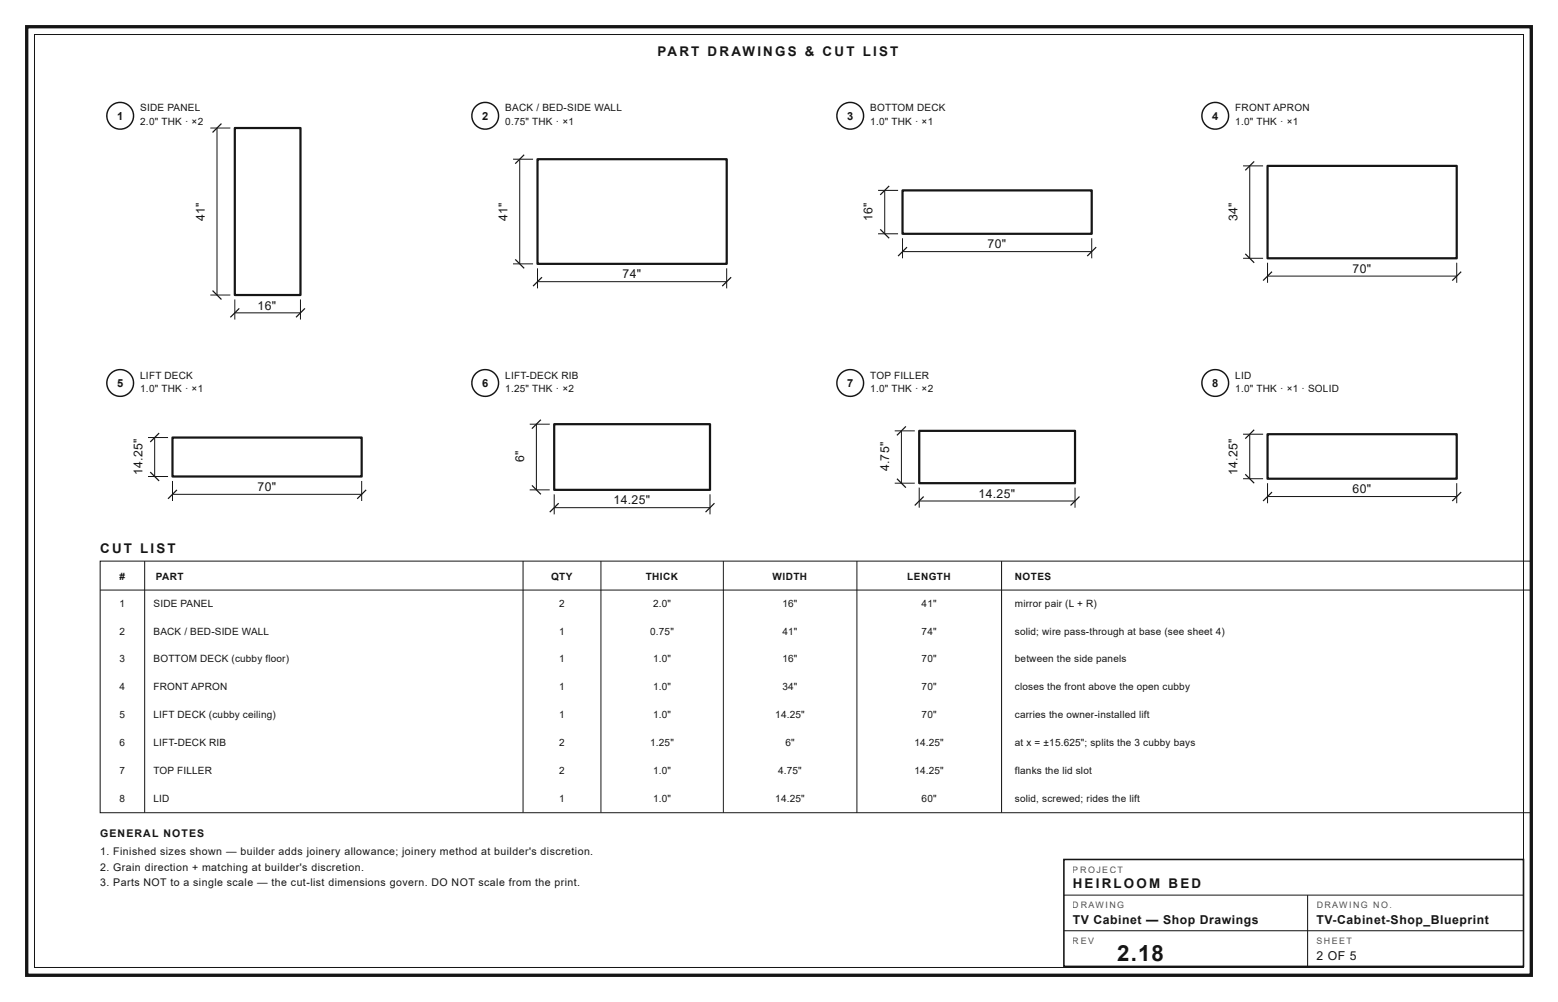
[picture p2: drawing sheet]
<svg xmlns="http://www.w3.org/2000/svg" width="356mm" height="229mm" viewBox="0 0 356 229" stroke-linecap="round" stroke-linejoin="round" font-family="sans-serif">
<defs><g id="words">
<text font-size="5.1" fill="#11161d" x="255" y="219.2">2.18</text>
<g font-size="3" fill="#11161d">
<text x="150.1" y="12.7">PART DRAWINGS &amp; CUT LIST</text>
<text x="22.9" y="126.2">CUT LIST</text>
<text x="244.9" y="202.7">HEIRLOOM BED</text>
</g>
<g font-size="2.8" fill="#11161d">
<text x="46.7" y="50.4" transform="rotate(-90 46.7 50.4)">41&quot;</text>
<text x="115.8" y="50.4" transform="rotate(-90 115.8 50.4)">41&quot;</text>
<text x="199.1" y="50.4" transform="rotate(-90 199.1 50.4)">16&quot;</text>
<text x="282.4" y="50.4" transform="rotate(-90 282.4 50.4)">34&quot;</text>
<text x="225.4" y="56.6">70&quot;</text>
<text x="142.1" y="63.5">74&quot;</text>
<text x="308.7" y="62.2">70&quot;</text>
<text x="58.8" y="70.6">16&quot;</text>
<text x="119.6" y="105.5" transform="rotate(-90 119.6 105.5)">6&quot;</text>
<text x="202.9" y="107.5" transform="rotate(-90 202.9 107.5)">4.75&quot;</text>
<text x="32.5" y="108.4" transform="rotate(-90 32.5 108.4)">14.25&quot;</text>
<text x="58.8" y="112">70&quot;</text>
<text x="223.4" y="113.5">14.25&quot;</text>
<text x="282.4" y="108.4" transform="rotate(-90 282.4 108.4)">14.25&quot;</text>
<text x="308.7" y="112.5">60&quot;</text>
<text x="140" y="115.1">14.25&quot;</text>
<text x="244.9" y="210.8">TV Cabinet — Shop Drawings</text>
<text x="300.5" y="210.8">TV-Cabinet-Shop_Blueprint</text>
<text x="300.5" y="218.9">2 OF 5</text>
</g>
<g font-size="2.5" fill="#11161d">
<text x="26.7" y="27.4">1</text>
<text x="110" y="27.4">2</text>
<text x="193.3" y="27.4">3</text>
<text x="276.7" y="27.4">4</text>
<text x="26.7" y="88.4">5</text>
<text x="110" y="88.4">6</text>
<text x="193.3" y="88.4">7</text>
<text x="276.7" y="88.4">8</text>
</g>
<g font-size="2.4" fill="#11161d">
<text x="22.9" y="191">GENERAL NOTES</text>
<text x="22.9" y="195.1">1. Finished sizes shown — builder adds joinery allowance; joinery method at builder's discretion.</text>
<text x="22.9" y="198.6">2. Grain direction + matching at builder's discretion.</text>
<text x="22.9" y="202.2">3. Parts NOT to a single scale — the cut-list dimensions govern. DO NOT scale from the print.</text>
</g>
<g font-size="2.3" fill="#11161d">
<text x="32" y="25.4">SIDE PANEL</text>
<text x="32" y="28.4">2.0&quot; THK · ×2</text>
<text x="115.3" y="25.4">BACK / BED-SIDE WALL</text>
<text x="115.3" y="28.4">0.75&quot; THK · ×1</text>
<text x="198.6" y="25.4">BOTTOM DECK</text>
<text x="198.6" y="28.4">1.0&quot; THK · ×1</text>
<text x="281.9" y="25.4">FRONT APRON</text>
<text x="281.9" y="28.4">1.0&quot; THK · ×1</text>
<text x="32" y="86.4">LIFT DECK</text>
<text x="32" y="89.4">1.0&quot; THK · ×1</text>
<text x="115.3" y="86.4">LIFT-DECK RIB</text>
<text x="115.3" y="89.4">1.25&quot; THK · ×2</text>
<text x="198.6" y="86.4">TOP FILLER</text>
<text x="198.6" y="89.4">1.0&quot; THK · ×2</text>
<text x="281.9" y="86.4">LID</text>
<text x="281.9" y="89.4">1.0&quot; THK · ×1 · SOLID</text>
<text x="27.3" y="132.3">#</text>
<text x="35.6" y="132.3">PART</text>
<text x="125.8" y="132.3">QTY</text>
<text x="147.4" y="132.3">THICK</text>
<text x="176.3" y="132.3">WIDTH</text>
<text x="207.1" y="132.3">LENGTH</text>
<text x="231.6" y="132.3">NOTES</text>
<text x="27.3" y="138.4">1</text>
<text x="35" y="138.4">SIDE PANEL</text>
<text x="127.6" y="138.4">2</text>
<text x="149.1" y="138.4">2.0&quot;</text>
<text x="178.6" y="138.4">16&quot;</text>
<text x="210.4" y="138.4">41&quot;</text>
<text x="231.6" y="138.4">mirror pair (L + R)</text>
<text x="27.3" y="144.8">2</text>
<text x="35" y="144.8">BACK / BED-SIDE WALL</text>
<text x="127.6" y="144.8">1</text>
<text x="148.4" y="144.8">0.75&quot;</text>
<text x="178.6" y="144.8">41&quot;</text>
<text x="210.4" y="144.8">74&quot;</text>
<text x="231.6" y="144.8">solid; wire pass-through at base (see sheet 4)</text>
<text x="27.3" y="151.1">3</text>
<text x="35" y="151.1">BOTTOM DECK (cubby floor)</text>
<text x="127.6" y="151.1">1</text>
<text x="149.1" y="151.1">1.0&quot;</text>
<text x="178.6" y="151.1">16&quot;</text>
<text x="210.4" y="151.1">70&quot;</text>
<text x="231.6" y="151.1">between the side panels</text>
<text x="27.3" y="157.5">4</text>
<text x="35" y="157.5">FRONT APRON</text>
<text x="127.6" y="157.5">1</text>
<text x="149.1" y="157.5">1.0&quot;</text>
<text x="178.6" y="157.5">34&quot;</text>
<text x="210.4" y="157.5">70&quot;</text>
<text x="231.6" y="157.5">closes the front above the open cubby</text>
<text x="27.3" y="163.8">5</text>
<text x="35" y="163.8">LIFT DECK (cubby ceiling)</text>
<text x="127.6" y="163.8">1</text>
<text x="149.1" y="163.8">1.0&quot;</text>
<text x="177" y="163.8">14.25&quot;</text>
<text x="210.4" y="163.8">70&quot;</text>
<text x="231.6" y="163.8">carries the owner-installed lift</text>
<text x="27.3" y="170.2">6</text>
<text x="35" y="170.2">LIFT-DECK RIB</text>
<text x="127.6" y="170.2">2</text>
<text x="148.4" y="170.2">1.25&quot;</text>
<text x="179.3" y="170.2">6&quot;</text>
<text x="208.7" y="170.2">14.25&quot;</text>
<text x="231.6" y="170.2">at x = ±15.625&quot;; splits the 3 cubby bays</text>
<text x="27.3" y="176.5">7</text>
<text x="35" y="176.5">TOP FILLER</text>
<text x="127.6" y="176.5">2</text>
<text x="149.1" y="176.5">1.0&quot;</text>
<text x="177.6" y="176.5">4.75&quot;</text>
<text x="208.7" y="176.5">14.25&quot;</text>
<text x="231.6" y="176.5">flanks the lid slot</text>
<text x="27.3" y="182.9">8</text>
<text x="35" y="182.9">LID</text>
<text x="127.6" y="182.9">1</text>
<text x="149.1" y="182.9">1.0&quot;</text>
<text x="177" y="182.9">14.25&quot;</text>
<text x="210.4" y="182.9">60&quot;</text>
<text x="231.6" y="182.9">solid, screwed; rides the lift</text>
</g>
<g font-size="2" fill="#11161d">
<text x="244.9" y="199.1">PROJECT</text>
<text x="244.9" y="207.3">DRAWING</text>
<text x="300.5" y="207.3">DRAWING NO.</text>
<text x="244.9" y="215.4">REV</text>
<text x="300.5" y="215.4">SHEET</text>
</g>
</g></defs>
<path d="M6.1 6.1h343.4v216.4h-343.4z" fill="none" stroke="#11161d" stroke-width=".76" stroke-linecap="butt"/>
<path d="M7.9 7.9h339.8v212.8h-339.8z" fill="none" stroke="#11161d" stroke-width=".23"/>
<circle cx="27.4" cy="26.4" r="3" fill="#fff"/>
<circle cx="27.4" cy="26.4" r="3" fill="none" stroke="#11161d" stroke-width=".33"/>
<path d="M53.6 29.2h15v38.1h-15z" fill="none" stroke="#11161d" stroke-width=".51"/>
<path d="M48 29.2h4.6M49.5 29.2v38.1M48 67.3h4.6M53.6 68.3v4.6M53.6 71.4h15M68.6 68.3v4.6" fill="none" stroke="#11161d" stroke-width=".23"/>
<path d="M50.5 28.2l-2 2M48.5 66.3l2 2M54.6 70.4l-2 2M69.6 70.4l-2 2" fill="none" stroke="#11161d" stroke-width=".28"/>
<circle cx="110.7" cy="26.4" r="3" fill="#fff"/>
<circle cx="110.7" cy="26.4" r="3" fill="none" stroke="#11161d" stroke-width=".33"/>
<path d="M122.7 36.3h43.2v23.9h-43.2z" fill="none" stroke="#11161d" stroke-width=".51"/>
<path d="M117.1 36.3h4.6M118.6 36.3v23.9M117.1 60.2h4.6M122.7 61.2v4.6M122.7 64.3h43.2M165.9 61.2v4.6" fill="none" stroke="#11161d" stroke-width=".23"/>
<path d="M119.6 35.3l-2 2M117.6 59.2l2 2M123.7 63.2l-2 2.1M166.9 63.2l-2.1 2.1" fill="none" stroke="#11161d" stroke-width=".28"/>
<circle cx="194.1" cy="26.4" r="3" fill="#fff"/>
<circle cx="194.1" cy="26.4" r="3" fill="none" stroke="#11161d" stroke-width=".33"/>
<path d="M206 43.4h43.2v9.9h-43.2z" fill="none" stroke="#11161d" stroke-width=".51"/>
<path d="M200.4 43.4h4.6M200.4 53.3h4.6M201.9 43.4v9.9M206 54.4v4.5M206 57.4h43.2M249.2 54.4v4.5" fill="none" stroke="#11161d" stroke-width=".23"/>
<path d="M200.9 52.3l2 2.1M202.9 42.4l-2 2M207 56.4l-2 2M250.2 56.4l-2 2" fill="none" stroke="#11161d" stroke-width=".28"/>
<circle cx="277.4" cy="26.4" r="3" fill="#fff"/>
<circle cx="277.4" cy="26.4" r="3" fill="none" stroke="#11161d" stroke-width=".33"/>
<path d="M289.3 37.8h43.2v21.1h-43.2z" fill="none" stroke="#11161d" stroke-width=".51"/>
<path d="M283.7 37.8h4.6M285.2 37.8v21.1M283.7 58.9h4.6M289.3 59.9v4.6M332.5 59.9v4.6M289.3 63h43.2" fill="none" stroke="#11161d" stroke-width=".23"/>
<path d="M286.3 36.8l-2.1 2.1M284.2 57.9l2.1 2M290.3 62l-2 2M333.5 62l-2 2" fill="none" stroke="#11161d" stroke-width=".28"/>
<circle cx="27.4" cy="87.4" r="3" fill="#fff"/>
<circle cx="27.4" cy="87.4" r="3" fill="none" stroke="#11161d" stroke-width=".33"/>
<path d="M39.4 99.8h43.1v8.9h-43.1z" fill="none" stroke="#11161d" stroke-width=".51"/>
<path d="M33.8 99.8h4.6M35.3 99.8v8.9M33.8 108.7h4.6M39.4 109.7v4.6M39.4 112.8h43.1M82.5 109.7v4.6" fill="none" stroke="#11161d" stroke-width=".23"/>
<path d="M36.3 98.8l-2 2M34.3 107.7l2 2M40.4 111.8l-2 2M83.6 111.8l-2.1 2" fill="none" stroke="#11161d" stroke-width=".28"/>
<circle cx="110.7" cy="87.4" r="3" fill="#fff"/>
<circle cx="110.7" cy="87.4" r="3" fill="none" stroke="#11161d" stroke-width=".33"/>
<path d="M126.5 96.8h35.6v15h-35.6z" fill="none" stroke="#11161d" stroke-width=".51"/>
<path d="M120.9 96.8h4.6M122.4 96.8v15M120.9 111.8h4.6M126.5 112.8v4.5M126.5 115.8h35.6M162.1 112.8v4.5" fill="none" stroke="#11161d" stroke-width=".23"/>
<path d="M123.4 95.8l-2 2M121.4 110.7l2 2.1M127.5 114.8l-2 2M163.1 114.8l-2.1 2" fill="none" stroke="#11161d" stroke-width=".28"/>
<circle cx="194.1" cy="87.4" r="3" fill="#fff"/>
<circle cx="194.1" cy="87.4" r="3" fill="none" stroke="#11161d" stroke-width=".33"/>
<path d="M209.8 98.3h35.6v11.9h-35.6z" fill="none" stroke="#11161d" stroke-width=".51"/>
<path d="M204.2 98.3h4.6M205.7 98.3v11.9M204.2 110.2h4.6M209.8 111.3v4.5M209.8 114.3h35.6M245.4 111.3v4.5" fill="none" stroke="#11161d" stroke-width=".23"/>
<path d="M206.8 97.3l-2.1 2M204.7 109.2l2.1 2.1M210.8 113.3l-2 2M246.4 113.3l-2.1 2" fill="none" stroke="#11161d" stroke-width=".28"/>
<circle cx="277.4" cy="87.4" r="3" fill="#fff"/>
<circle cx="277.4" cy="87.4" r="3" fill="none" stroke="#11161d" stroke-width=".33"/>
<path d="M289.3 99.1h43.2v10.1h-43.2z" fill="none" stroke="#11161d" stroke-width=".51"/>
<g fill="none" stroke="#11161d" stroke-width=".23">
<path d="M283.7 99.1h4.6M285.2 99.1v10.1M283.7 109.2h4.6M289.3 110.2v4.6M289.3 113.3h43.2M332.5 110.2v4.6M22.9 128h326.6v57.4h-326.6zM22.9 134.6h326.6M33 128v57.4M119.4 128v57.4M137.2 128v57.4M165.1 128v57.4"/>
<path d="M195.6 128v57.4M228.6 128v57.4"/>
</g>
<path d="M286.3 98l-2.1 2.1M284.2 108.2l2.1 2M290.3 112.3l-2 2M333.5 112.3l-2 2" fill="none" stroke="#11161d" stroke-width=".28"/>
<path d="M242.8 196.1h104.9v24.4h-104.9z" fill="#fff"/>
<path d="M242.8 196.1h104.9v24.4h-104.9z" fill="none" stroke="#11161d" stroke-width=".36"/>
<path d="M242.8 204.2h104.9M242.8 212.3h104.9M298.4 204.2v16.3" fill="none" stroke="#11161d" stroke-width=".23"/>
<use href="#words"/>
</svg>
